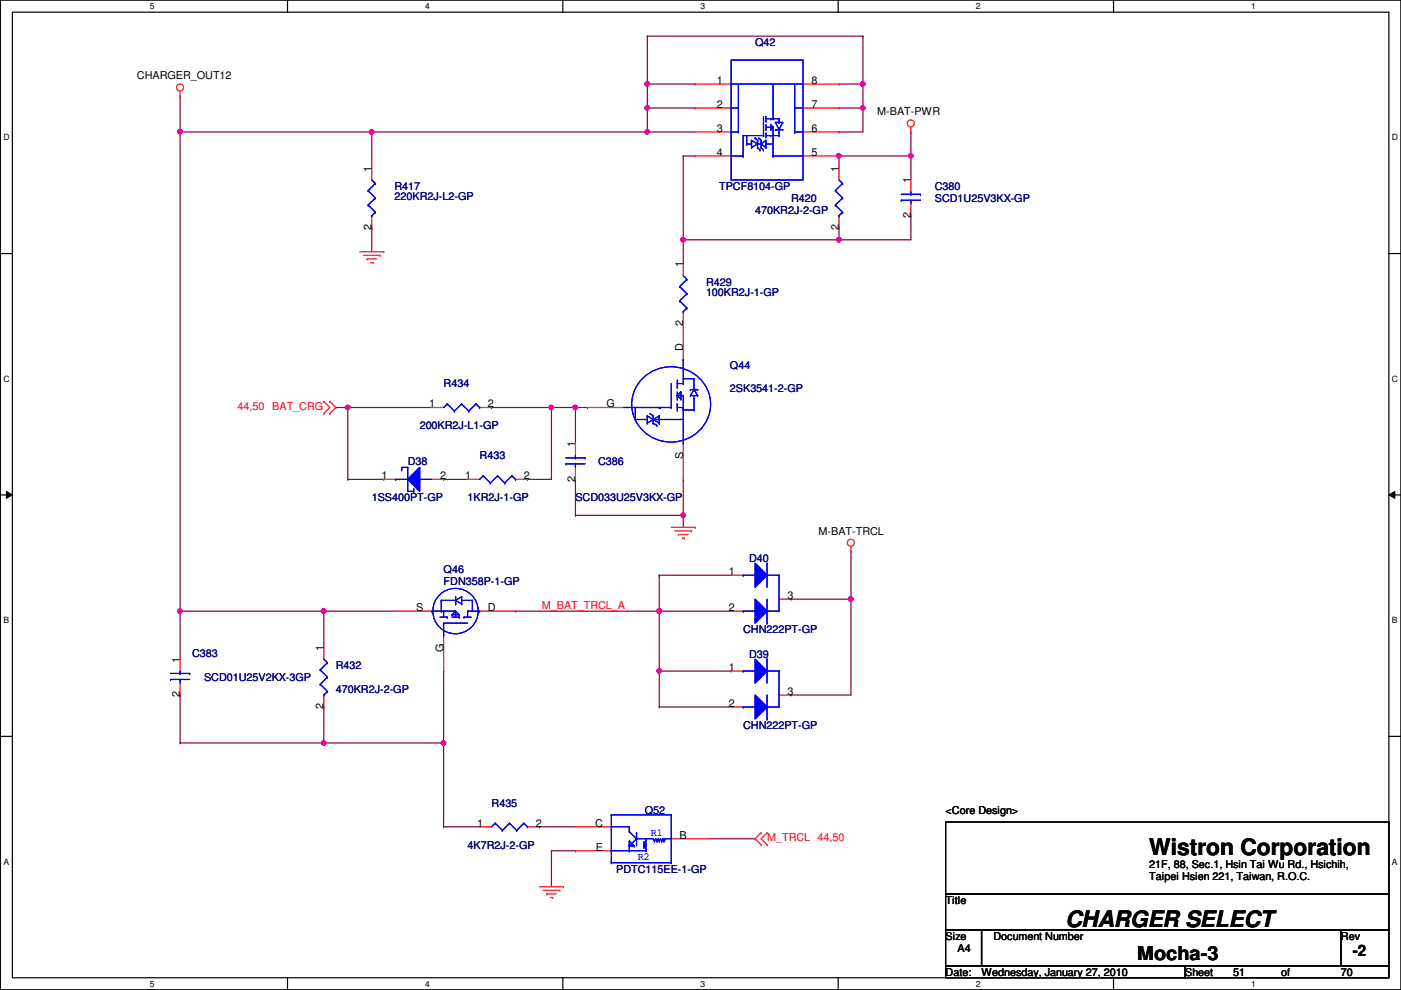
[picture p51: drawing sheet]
<svg xmlns="http://www.w3.org/2000/svg" width="297mm" height="210mm" viewBox="0 0 297 210" stroke-linecap="round" stroke-linejoin="round" font-family="sans-serif">
<defs><g id="words">
<g font-size="4.8">
<text x="243.7" y="181.3">Wistron Corporation</text>
<text x="225.9" y="196.5">CHARGER SELECT</text>
</g>
<text font-size="4.1" x="241.1" y="203.5">Mocha-3</text>
<text font-size="3.3" x="286.8" y="202.8">-2</text>
<g font-size="2.3" fill="#000080">
<text x="160.1" y="9.7">Q42</text>
<text x="83.6" y="40.2">R417</text>
<text x="152.5" y="40.2">TPCF8104-GP</text>
<text x="198.2" y="40.2">C380</text>
<text x="83.6" y="42.5">220KR2J-L2-GP</text>
<text x="160.1" y="45.3">470KR2J-2-GP</text>
<text x="167.7" y="42.8">R420</text>
<text x="198.2" y="42.8">SCD1U25V3KX-GP</text>
<text x="149.7" y="60.5">R429</text>
<text x="149.7" y="62.8">100KR2J-1-GP</text>
<text x="94.1" y="82.1">R434</text>
<text x="154.8" y="78.3">Q44</text>
<text x="154.8" y="83.1">2SK3541-2-GP</text>
<text x="89" y="91">200KR2J-L1-GP</text>
<text x="86.4" y="98.6">D38</text>
<text x="101.7" y="97.4">R433</text>
<text x="126.8" y="98.6">C386</text>
<text x="78.8" y="106.3">1SS400PT-GP</text>
<text x="99.1" y="106.3">1KR2J-1-GP</text>
<text x="122" y="106.3">SCD033U25V3KX-GP</text>
<text x="158.8" y="119.2">D40</text>
<text x="94.1" y="121.5">Q46</text>
<text x="94.1" y="124">FDN358P-1-GP</text>
<text x="157.6" y="134.2">CHN222PT-GP</text>
<text x="40.7" y="139.3">C383</text>
<text x="71.2" y="141.8">R432</text>
<text x="158.8" y="139.5">D39</text>
<text x="43.3" y="144.4">SCD01U25V2KX-3GP</text>
<text x="71.2" y="146.9">470KR2J-2-GP</text>
<text x="157.6" y="154.5">CHN222PT-GP</text>
<text x="104.2" y="171">R435</text>
<text x="136.7" y="172.6">Q52</text>
<text x="99.1" y="179.9">4K7R2J-2-GP</text>
<text x="130.6" y="185">PDTC115EE-1-GP</text>
</g>
<g font-size="2.3">
<text x="29" y="16.8">CHARGER_OUT12</text>
<text x="152" y="17.8">1</text>
<text x="172" y="17.8">8</text>
<text x="152" y="22.9">2</text>
<text x="172" y="22.9">7</text>
<text x="152" y="27.9">3</text>
<text x="172" y="27.9">6</text>
<text x="186" y="24.5">M-BAT-PWR</text>
<text x="152" y="33">4</text>
<text x="172" y="33">5</text>
<text x="78.8" y="36.4" transform="rotate(-90 78.8 36.4)">1</text>
<text x="177.8" y="36.4" transform="rotate(-90 177.8 36.4)">1</text>
<text x="193.1" y="38.9" transform="rotate(-90 193.1 38.9)">1</text>
<text x="193.1" y="46.3" transform="rotate(-90 193.1 46.3)">2</text>
<text x="78.8" y="48.8" transform="rotate(-90 78.8 48.8)">2</text>
<text x="177.8" y="48.8" transform="rotate(-90 177.8 48.8)">2</text>
<text x="144.8" y="56.7" transform="rotate(-90 144.8 56.7)">1</text>
<text x="144.8" y="69.1" transform="rotate(-90 144.8 69.1)">2</text>
<text x="144.8" y="74.5" transform="rotate(-90 144.8 74.5)">D</text>
<text x="91" y="86.4">1</text>
<text x="103.5" y="86.4">2</text>
<text x="128.6" y="86.4">G</text>
<text x="122" y="94.8" transform="rotate(-90 122 94.8)">1</text>
<text x="80.9" y="101.6">1</text>
<text x="93.3" y="101.6">2</text>
<text x="98.6" y="101.6">1</text>
<text x="111.1" y="101.6">2</text>
<text x="144.8" y="97.3" transform="rotate(-90 144.8 97.3)">S</text>
<text x="122" y="102.2" transform="rotate(-90 122 102.2)">2</text>
<text x="173.6" y="113.4">M-BAT-TRCL</text>
<text x="154.5" y="121.9">1</text>
<text x="88.2" y="129.5">S</text>
<text x="103.5" y="129.5">D</text>
<text x="154.5" y="129.5">2</text>
<text x="167" y="127">3</text>
<text x="68.6" y="138" transform="rotate(-90 68.6 138)">1</text>
<text x="38.1" y="140.5" transform="rotate(-90 38.1 140.5)">1</text>
<text x="94" y="138.2" transform="rotate(-90 94 138.2)">G</text>
<text x="154.5" y="142.2">1</text>
<text x="38.1" y="147.9" transform="rotate(-90 38.1 147.9)">2</text>
<text x="154.5" y="149.9">2</text>
<text x="167" y="147.3">3</text>
<text x="68.6" y="150.4" transform="rotate(-90 68.6 150.4)">2</text>
<text x="200.5" y="172.6">&lt;Core Design&gt;</text>
<text x="101.2" y="175.3">1</text>
<text x="113.6" y="175.3">2</text>
<text x="126.2" y="175.3">C</text>
<text x="144.1" y="177.8">B</text>
<text x="126.3" y="180.3">E</text>
<text x="243.7" y="184">21F, 88, Sec.1, Hsin Tai Wu Rd., Hsichih,</text>
<text x="200.5" y="191.6">Title</text>
<text x="243.7" y="186.6">Taipei Hsien 221, Taiwan, R.O.C.</text>
<text x="200.5" y="199.2">Size</text>
<text x="203" y="201.8">A4</text>
<text x="210.6" y="199.2">Document Number</text>
<text x="284.3" y="199.2">Rev</text>
<text x="200.5" y="206.8">Date:</text>
<text x="208.1" y="206.8">Wednesday, January 27, 2010</text>
<text x="251.3" y="206.8">Sheet</text>
<text x="261.4" y="206.8">51</text>
<text x="271.6" y="206.8">of</text>
<text x="284.3" y="206.8">70</text>
</g>
<g font-size="2.3" fill="#f00">
<text x="50.4" y="87">44,50</text>
<text x="57.7" y="87">BAT_CRG</text>
<text x="114.9" y="129.1">M_BAT_TRCL_A</text>
<text x="162.6" y="178.4">M_TRCL 44,50</text>
</g>
<g font-size="2.3" fill="#00f">
<text x="138" y="177.2">R1</text>
<text x="135.2" y="182.2">R2</text>
</g>
<g font-size="1.8">
<text x="31.8" y="1.9">5</text>
<text x="90.1" y="1.9">4</text>
<text x="148.5" y="1.9">3</text>
<text x="206.9" y="1.9">2</text>
<text x="265.3" y="1.9">1</text>
<text x=".7" y="29.8">D</text>
<text x="295.1" y="29.8">D</text>
<text x=".7" y="80.9">C</text>
<text x="295.1" y="80.9">C</text>
<text x=".7" y="132.1">B</text>
<text x="295.1" y="132.1">B</text>
<text x=".7" y="183.3">A</text>
<text x="295.1" y="183.3">A</text>
<text x="31.8" y="209.2">5</text>
<text x="90.1" y="209.2">4</text>
<text x="148.5" y="209.2">3</text>
<text x="206.9" y="209.2">2</text>
<text x="265.3" y="209.2">1</text>
</g>
</g></defs>
<path d="M.1 0h296.9v209.8h-296.9zM2.6 2.6h291.9v204.7h-291.9z" fill="none" stroke="#000" stroke-width=".25"/>
<g fill="#fff">
<path d="M31.8 .3h1v2h-1z"/>
<path d="M31.8 207.6h1v1.9h-1z"/>
</g>
<path d="M61 0v2.6M61 207.3v2.5" fill="none" stroke="#000" stroke-width=".25"/>
<g fill="#fff">
<path d="M90.1 .3h1v2h-1z"/>
<path d="M90.1 207.6h1v1.9h-1z"/>
</g>
<path d="M119.3 0v2.6M119.3 207.3v2.5" fill="none" stroke="#000" stroke-width=".25"/>
<g fill="#fff">
<path d="M148.5 .3h1v2h-1z"/>
<path d="M148.5 207.6h1v1.9h-1z"/>
</g>
<path d="M177.7 0v2.6M177.7 207.3v2.5" fill="none" stroke="#000" stroke-width=".25"/>
<g fill="#fff">
<path d="M206.9 .3h1v2h-1z"/>
<path d="M206.9 207.6h1v1.9h-1z"/>
</g>
<path d="M236.1 0v2.6M236.1 207.3v2.5" fill="none" stroke="#000" stroke-width=".25"/>
<g fill="#fff">
<path d="M265.3 .3h.9v2h-.9z"/>
<path d="M265.3 207.6h.9v1.9h-.9z"/>
<path d="M.7 28.2h1.3v1.9h-1.3z"/>
<path d="M295.1 28.2h1.3v1.9h-1.3z"/>
<path d="M.7 79.3h1.3v2h-1.3z"/>
<path d="M295.1 79.3h1.3v2h-1.3z"/>
</g>
<path d="M.1 53.8h2.5M294.5 53.8h2.5" fill="none" stroke="#000" stroke-width=".25"/>
<g fill="#fff">
<path d="M.7 130.5h1.2v2h-1.2z"/>
<path d="M295.1 130.5h1.2v2h-1.2z"/>
</g>
<path d="M.1 104.9h2.5M294.5 104.9h2.5" fill="none" stroke="#000" stroke-width=".25"/>
<path d="M1.4 104.2l1.2 .7-1.2 .8zM294.5 104.9l1.2-.7v1.5z" fill="#000"/>
<path d="M1.4 104.2l1.2 .7-1.2 .8zM294.5 104.9l1.2-.7v1.5z" fill="none" stroke="#000" stroke-width=".21"/>
<g fill="#fff">
<path d="M.7 181.7h1.2v2h-1.2z"/>
<path d="M295.1 181.7h1.2v2h-1.2z"/>
</g>
<path d="M.1 156.1h2.5M294.5 156.1h2.5" fill="none" stroke="#000" stroke-width=".25"/>
<g fill="none" stroke="#800040" stroke-width=".25">
<path d="M38.2 28h.1M38.2 28h40.6M78.8 28h.1M78.8 28v7.6M144.9 33.1h.1M144.9 33.1v17.7M177.9 33.1h.1M177.9 33.1v2.5M78.8 48.3h.1M78.8 48.3v5.1M144.9 50.8h.1M144.9 50.8h33"/>
<path d="M122 86.4h2.5M124.5 86.4h.1M144.9 101.6h.1M144.9 101.6v7.7"/>
</g>
<circle cx="177.9" cy="50.8" r=".49" fill="#f0f"/>
<circle cx="177.9" cy="50.8" r=".49" fill="none" stroke="#f0f" stroke-width=".25"/>
<circle cx="144.8" cy="50.8" r=".49" fill="#f0f"/>
<circle cx="144.8" cy="50.8" r=".49" fill="none" stroke="#f0f" stroke-width=".25"/>
<path d="M177.9 33.1h.1M177.9 33.1h15.2M144.9 50.8h.1M144.9 50.8v5.1M177.9 48.3h.1M177.9 48.3v2.5" fill="none" stroke="#800040" stroke-width=".25"/>
<circle cx="193.1" cy="33" r=".49" fill="#f0f"/>
<circle cx="193.1" cy="33" r=".49" fill="none" stroke="#f0f" stroke-width=".25"/>
<circle cx="177.9" cy="33" r=".49" fill="#f0f"/>
<circle cx="177.9" cy="33" r=".49" fill="none" stroke="#f0f" stroke-width=".25"/>
<path d="M193.1 33.1h.1M193.1 28h.1M193.1 28v10.1M177.9 50.8h.1M193.1 45.8h.1M193.1 45.8v5h-15.2M122 101.6h.1M122 109.3h.1M122 101.6v7.7M122 109.3h22.9M144.9 109.3h.1M144.9 109.3v2.5" fill="none" stroke="#800040" stroke-width=".25"/>
<circle cx="144.8" cy="109.2" r=".49" fill="#f0f"/>
<circle cx="144.8" cy="109.2" r=".49" fill="none" stroke="#f0f" stroke-width=".25"/>
<path d="M122 86.4h.1M122 86.4v7.6" fill="none" stroke="#800040" stroke-width=".25"/>
<circle cx="122" cy="86.4" r=".49" fill="#f0f"/>
<circle cx="122" cy="86.4" r=".49" fill="none" stroke="#f0f" stroke-width=".25"/>
<path d="M73.7 86.4h.1M73.7 86.4h17.8M104.2 86.4h.1M104.2 86.4h12.7M116.9 86.4h.1M116.9 86.4v15.2h-5.1M94.1 101.6h.1M94.1 101.6h5M111.8 101.6h.1" fill="none" stroke="#800040" stroke-width=".25"/>
<circle cx="73.7" cy="86.4" r=".49" fill="#f0f"/>
<circle cx="73.7" cy="86.4" r=".49" fill="none" stroke="#f0f" stroke-width=".25"/>
<path d="M38.2 20.4h.1M38.2 20.4v7.6M137.2 28h.1M137.2 28h10.2" fill="none" stroke="#800040" stroke-width=".25"/>
<circle cx="137.2" cy="28" r=".49" fill="#f0f"/>
<circle cx="137.2" cy="28" r=".49" fill="none" stroke="#f0f" stroke-width=".25"/>
<path d="M116.9 86.4h.1M116.9 86.4h5.1" fill="none" stroke="#800040" stroke-width=".25"/>
<circle cx="116.9" cy="86.4" r=".49" fill="#f0f"/>
<circle cx="116.9" cy="86.4" r=".49" fill="none" stroke="#f0f" stroke-width=".25"/>
<path d="M109.3 129.6h.1M139.8 122h.1M139.8 122v7.6h-30.5M139.8 122h15.2" fill="none" stroke="#800040" stroke-width=".25"/>
<circle cx="139.8" cy="129.6" r=".49" fill="#f0f"/>
<circle cx="139.8" cy="129.6" r=".49" fill="none" stroke="#f0f" stroke-width=".25"/>
<path d="M38.2 129.6h.1M38.2 129.6h30.5M68.7 129.6h.1M68.7 129.6v7.6M139.8 129.6h.1M139.8 129.6h15.2" fill="none" stroke="#800040" stroke-width=".25"/>
<circle cx="68.6" cy="129.6" r=".49" fill="#f0f"/>
<circle cx="68.6" cy="129.6" r=".49" fill="none" stroke="#f0f" stroke-width=".25"/>
<path d="M38.2 129.6h.1M38.2 129.6v10.1M38.2 147.4h.1M38.2 157.5h.1M38.2 147.4v10.1M38.2 157.5h30.5" fill="none" stroke="#800040" stroke-width=".25"/>
<circle cx="68.6" cy="157.5" r=".49" fill="#f0f"/>
<circle cx="68.6" cy="157.5" r=".49" fill="none" stroke="#f0f" stroke-width=".25"/>
<path d="M68.7 129.6h.1M68.7 129.6h15.2M68.7 149.9h.1M68.7 149.9v7.6" fill="none" stroke="#800040" stroke-width=".25"/>
<circle cx="68.6" cy="129.6" r=".49" fill="#f0f"/>
<circle cx="68.6" cy="129.6" r=".49" fill="none" stroke="#f0f" stroke-width=".25"/>
<path d="M38.2 28v101.6M180.4 116.9h.1M180.4 116.9v10.1M38.2 129.6h.1M116.9 180.4h.1M116.9 180.4v7.6" fill="none" stroke="#800040" stroke-width=".25"/>
<circle cx="38.2" cy="28" r=".49" fill="#f0f"/>
<circle cx="38.2" cy="28" r=".49" fill="none" stroke="#f0f" stroke-width=".25"/>
<circle cx="38.2" cy="129.6" r=".49" fill="#f0f"/>
<circle cx="38.2" cy="129.6" r=".49" fill="none" stroke="#f0f" stroke-width=".25"/>
<g fill="none" stroke="#800040" stroke-width=".25">
<path d="M68.7 157.5h.1M68.7 157.5h25.4M94.1 142.3h.1M94.1 157.5h.1M94.1 142.3v33M94.1 175.3h.1M94.1 175.3h7.6M114.4 175.3h.1M114.4 175.3h7.6M149.9 177.8h10.2M160.1 177.8h.1M116.9 180.4h5.1"/>
<path d="M122 180.4h.1"/>
</g>
<circle cx="94" cy="157.5" r=".49" fill="#f0f"/>
<circle cx="94" cy="157.5" r=".49" fill="none" stroke="#f0f" stroke-width=".25"/>
<path d="M139.8 142.3h15.2M155 142.3h.1" fill="none" stroke="#800040" stroke-width=".25"/>
<circle cx="139.8" cy="142.3" r=".49" fill="#f0f"/>
<circle cx="139.8" cy="142.3" r=".49" fill="none" stroke="#f0f" stroke-width=".25"/>
<path d="M139.8 129.6v12.7M139.8 142.3h.1" fill="none" stroke="#800040" stroke-width=".25"/>
<circle cx="139.8" cy="129.6" r=".49" fill="#f0f"/>
<circle cx="139.8" cy="129.6" r=".49" fill="none" stroke="#f0f" stroke-width=".25"/>
<path d="M180.4 127h.1M180.4 127v20.4h-12.7M139.8 149.9h.1M139.8 142.3h.1M139.8 149.9h15.2M139.8 142.3v7.6M167.7 147.4h.1" fill="none" stroke="#800040" stroke-width=".25"/>
<circle cx="180.4" cy="127" r=".49" fill="#f0f"/>
<circle cx="180.4" cy="127" r=".49" fill="none" stroke="#f0f" stroke-width=".25"/>
<path d="M78.8 28h58.4M137.2 28h.1M71.2 86.4h.1M71.2 86.4h2.5v15.2M73.7 101.6h.1M73.7 101.6h7.7M81.4 101.6h.1M167.7 127h.1M167.7 127h12.7" fill="none" stroke="#800040" stroke-width=".25"/>
<circle cx="78.8" cy="28" r=".49" fill="#f0f"/>
<circle cx="78.8" cy="28" r=".49" fill="none" stroke="#f0f" stroke-width=".25"/>
<path d="M137.2 17.8h10.2M147.4 17.8h.1M137.2 22.9h.1M137.2 22.9v5.1M137.2 22.9h10.2M147.4 22.9h.1" fill="none" stroke="#800040" stroke-width=".25"/>
<circle cx="137.2" cy="22.9" r=".49" fill="#f0f"/>
<circle cx="137.2" cy="22.9" r=".49" fill="none" stroke="#f0f" stroke-width=".25"/>
<path d="M137.2 17.8h.1M137.2 17.8v5.1M177.9 28h.1M183 22.9h.1M183 22.9v5.1h-5.1" fill="none" stroke="#800040" stroke-width=".25"/>
<circle cx="182.9" cy="22.9" r=".49" fill="#f0f"/>
<circle cx="182.9" cy="22.9" r=".49" fill="none" stroke="#f0f" stroke-width=".25"/>
<path d="M177.9 17.8h.1M177.9 17.8h5.1" fill="none" stroke="#800040" stroke-width=".25"/>
<circle cx="182.9" cy="17.8" r=".49" fill="#f0f"/>
<circle cx="182.9" cy="17.8" r=".49" fill="none" stroke="#f0f" stroke-width=".25"/>
<path d="M137.2 7.7h.1M137.2 7.7v10.1M183 17.8h.1M183 17.8v5.1h-5.1M177.9 22.9h.1" fill="none" stroke="#800040" stroke-width=".25"/>
<circle cx="137.2" cy="17.8" r=".49" fill="#f0f"/>
<circle cx="137.2" cy="17.8" r=".49" fill="none" stroke="#f0f" stroke-width=".25"/>
<path d="M137.2 7.7h45.8M183 7.7h.1M183 17.8h.1M183 7.7v10.1M144.9 33.1h2.5M147.4 33.1h.1" fill="none" stroke="#800040" stroke-width=".25"/>
<g fill="none" stroke="#f00" stroke-width=".25">
<path d="M38.2 19.3v1.1M147.4 17.8h7.6M170.3 17.8h7.6M38.2 20.4h.1M147.4 28h7.6M147.4 33.1h7.6M147.4 22.9h7.6M170.3 28h7.6M170.3 33.1h7.6M170.3 22.9h7.6M193.1 28h.1M193.1 27v1"/>
<path d="M193.1 38.1v2.6M76.3 53.4h5.1M77 54.1h3.6M77.8 54.9h.1M77.8 54.9h2M78.6 55.7h.5M79.1 55.7h.1M80.6 54.1h.1M81.4 53.4h.1M193.1 43.2v2.6M68.7 85.1h.1M68.7 87.7h.1"/>
<path d="M68.7 85.1l1.2 1.3-1.2 1.3M69.9 87.7h.1M69.9 85.1h.1M69.9 85.1l1.3 1.3-1.3 1.3M142.3 111.8h5.1M143.1 112.6h3.5M143.8 113.3h.1M143.8 113.3h2.1M144.6 114.1h.5M145.1 114.1h.1M146.6 112.6h.1M147.4 111.8h.1"/>
<path d="M180.4 116.9h.1M180.4 115.9v1M68.7 137.2v2.5M83.9 129.6h7.6M94.1 134.7v7.6M101.7 129.6h7.6M68.7 147.4v2.5M155 149.9h2.6M155 142.3h2.6M165.2 147.4h2.5M161.4 179.1h.1M161.4 176.6h.1"/>
<path d="M161.4 176.6l-1.3 1.2 1.3 1.3M162.6 176.6h.1M162.6 179.1h.1M162.6 176.6l-1.2 1.2 1.2 1.3M114.4 188h5.1M115.1 188.8h3.6M115.9 189.5h.1M115.9 189.5h2M116.7 190.3h.5M117.2 190.3h.1M118.7 188.8h.1M119.5 188h.1"/>
<circle cx="38.2" cy="18.6" r=".75"/>
<circle cx="193.1" cy="26.2" r=".75"/>
<circle cx="180.4" cy="115.1" r=".75"/>
</g>
<path d="M200.5 174.3h94v15.2h-94zM200.5 189.5h94v7.6h-94zM200.5 197.1h7.6v7.7h-7.6zM208.1 197.1h76.2v7.7h-76.2zM284.3 197.1h10.2v7.7h-10.2zM200.5 204.8h50.8v2.5h-50.8zM251.3 204.8h43.2v2.5h-43.2z" fill="none" stroke="#000" stroke-width=".25"/>
<g fill="none" stroke="#00f" stroke-width=".25">
<path d="M155 12.7h15.3v25.4h-15.3zM155 17.8h.1M155 17.8h15.3M156.5 17.8v10.2M163.9 17.8v7.4M168.5 17.8v10.2M155 28h.1M155 22.9h.1M155 33.1h2.6M155 28h1.5M155 22.9h1.5M156.5 28h.1"/>
<path d="M157.6 33.1h.1M158.3 30.5h.1M158.3 30.5h1M158.3 28.7v1.8M159.3 31.3h.1M159.3 29.8h.1M159.3 29.8v1.5M159.3 29.8l1.3 .7M160.1 29.3h.1M160.1 29.3l.5 .5M160.6 30.5h.1M160.6 31.3h.1"/>
<path d="M160.6 29.8h.1M160.6 30.5l-1.3 .8M160.6 30.5h.8M160.6 31.3l.5 .5M160.6 29.8v1.5M160.9 29.3h.1M160.9 29.3l.5 .5M161.1 31.8h.1M161.4 30.5h.1M161.4 31.3h.1M161.4 29.8h.1M161.4 30.5l1 .8"/>
<path d="M161.4 31.3l.5 .5M161.4 29.8v1.5M161.9 31.8h.1M161.9 28.7h.1M161.9 28.7h-4.3v4.4M161.9 24.7v4M162.4 28.2h.1M162.4 28.7h.1M162.4 31.3h.1M162.4 29.8h.1M162.4 25.7h.1M162.4 30.5h.1"/>
<path d="M162.4 27.5h.1M162.4 24.7v1M162.4 26.5v1M162.4 28.2v1.1M162.4 29.8v1.5M162.4 28.7h2.8M162.4 25.2h2.8M162.4 27h1.5M162.4 29.8l-1 .7M162.4 30.5h1.5M163.4 28.7h.1M163.4 25.2h.1"/>
<path d="M163.4 26.5h.1M163.4 27.5h.1M163.4 26.5l.5 .5M163.4 26.5v1M163.9 33.1h.1M163.9 27h.1M163.9 25.2h.1M163.9 33.1h6.4M163.9 27v6.1M163.9 27l-.5 .5M164.4 26h.1M164.4 27.5h.1"/>
<path d="M164.4 26l.8 1.5M164.4 26h1.5M164.4 27.5h1.5M164.7 27.5h.1M165.2 28.7h.1M165.2 27.5h.1M165.2 26h.1M165.2 25.2h.1M165.2 25.2v.8M165.2 27.5v1.2M165.9 26h.1M165.9 27.5h.1"/>
<path d="M165.9 26l-.7 1.5M168.5 28h.1M168.5 22.9h.1M168.5 28h1.8M168.5 22.9h1.8M191.1 42.5h.1M191.1 41.2h4.1M191.1 42.5h4.1M193.1 41.2h.1M193.1 42.5h.1M193.1 40.7v.5M193.1 42.5v.7"/>
<path d="M195.2 41.2h.1M68.7 139.7l.7 .8M91.5 129.6h.1M91.5 129.6h5.1M93.3 130.9h1.5M93.6 127.3h.1M93.6 129.6h.1M93.6 127.3h3M93.6 127.3v2.3M94.1 132.1h.1M94.1 134.7h.1M94.1 129.6h.1"/>
<path d="M94.1 132.1h5M94.1 129.6v1.3M94.1 132.1v2.6M94.8 130.9h.1M95.8 130.3h.1M95.8 130.9h1.6M95.8 130.3h1.6M96.6 129.6h.1M96.6 128.1h.1M96.6 127.3h.1M96.6 126.5h.1M96.6 126.5v1.6"/>
<path d="M96.6 129.6v1.3M96.6 129.6l-.8 .7M96.6 129.6l.8 .7M96.6 127.3l1.3 .8M97.4 130.3h.1M97.4 130.9h.1M97.9 127.3h.1M97.9 128.1h.1M97.9 126.5h.1M97.9 127.3h2.3M97.9 126.5v1.6M97.9 126.5l-1.3 .8"/>
<path d="M98.4 130.9h.1M98.4 130.9h1.5M99.1 129.6h.1M99.1 129.6v1.3M99.1 129.6h2.6M100.2 127.3h.1M100.2 127.3v2.3M101.7 129.6h.1M67.9 142h.1M67.9 145.1h.1M67.9 142l1.5 1.6M67.9 145.1l1.5 1.5"/>
<path d="M68.7 147.4h.1M69.4 140.5h.1M69.4 143.6h.1M69.4 146.6h.1M69.4 140.5l-1.5 1.5M69.4 143.6l-1.5 1.5M69.4 146.6l-.7 .8"/>
<circle cx="96.6" cy="129.6" r="4.8"/>
</g>
<path d="M160.1 147.4l2.5 2.5-2.5 2.5z" fill="#00f"/>
<path d="M160.1 147.4l2.5 2.5-2.5 2.5z" fill="none" stroke="#00f" stroke-width=".25"/>
<path d="M160.1 139.7l2.5 2.6-2.5 2.5z" fill="#00f"/>
<g fill="none" stroke="#00f" stroke-width=".25">
<path d="M160.1 139.7l2.5 2.6-2.5 2.5zM162.6 139.7h.1M162.6 139.7v5.1M157.6 149.9h.1M157.6 142.3h.1M157.6 149.9h2.5M157.6 142.3h2.5M162.6 152.4h.1M162.6 149.9h.1M162.6 142.3h.1M162.6 147.4v5M162.6 142.3h2.6"/>
<path d="M165.2 142.3h.1M165.2 142.3v7.6h-2.6"/>
</g>
<path d="M160.1 147.4l2.5 2.5-2.5 2.5z" fill="#00f"/>
<path d="M160.1 147.4l2.5 2.5-2.5 2.5z" fill="none" stroke="#00f" stroke-width=".25"/>
<path d="M160.1 139.7l2.5 2.6-2.5 2.5z" fill="#00f"/>
<g fill="none" stroke="#00f" stroke-width=".25">
<path d="M144.9 76.2h.1M144.9 76.2v5.1M132.2 86.4h10.1M134.7 88.9h.1M134.7 88.9h2.5M134.7 86.4v2.5M136.4 80.1a8.4 8.4 0 0 1 8.9-1.8 8.4 8.4 0 0 1 5.4 7.4 8.4 8.4 0 0 1-8.4 8 8.4 8.4 0 0 1-8.4-8 7.8 7.8 0 0 1 2.5-5.6zM137.2 89.7h.1M137.2 88.2h.1M137.2 88.2v1.5M137.2 88.2l2.6 1.5M137.7 87.7l.8 .5"/>
<path d="M138.5 89.7h.1M138.5 88.9h.1M138.5 88.2h.1M138.5 88.9h6.4M138.5 88.2v1.5M138.5 89.7l.8 .5M139.3 90.2h.1M139.8 86.4h.1M139.8 88.9h.1M139.8 88.2h.1M139.8 89.7h.1M139.8 88.2l-2.6 1.5"/>
<path d="M139.8 88.2v1.5M140 86.4h.1M142.3 86.4h.1M142.3 81.3v5.1M143.6 85.6h.1M143.6 82.1h.1M143.6 84.6h.1M143.6 83.9h.1M143.6 86.4h1.3M143.6 80.6v1.5M143.6 83.1v1.5M143.6 85.6v1.6"/>
<path d="M143.6 81.3h1.3M143.6 83.9h1.3M143.6 83.9l.8 .7M144.4 83.1h.1M144.4 84.6h.1M144.4 83.1l-.8 .8M144.4 83.1v1.5M144.9 81.3h.1M144.9 86.4h.1M144.9 94h.1M144.9 83.9h.1M144.9 86.9h.1"/>
<path d="M144.9 83.9v10.1M144.9 80.3h2.2M144.9 86.9h2.2M146.4 82.6h.1M146.4 83.9h.1M146.4 83.9h1.5M146.4 82.6h1.5M147.1 80.3h.1M147.1 82.6h.1M147.1 86.9h.1M147.1 80.3v2.3M147.1 83.9v3"/>
<path d="M147.1 82.6l.8 1.3M147.1 82.6l-.7 1.3M147.9 82.6h.1M147.9 83.9h.1M160.1 139.7l2.5 2.6-2.5 2.5zM162.6 139.7h.1M162.6 139.7v5.1M157.6 149.9h.1M157.6 142.3h.1M157.6 149.9h2.5M157.6 142.3h2.5M162.6 152.4h.1"/>
<path d="M162.6 149.9h.1M162.6 142.3h.1M162.6 147.4v5M162.6 142.3h2.6M165.2 142.3h.1M165.2 142.3v7.6h-2.6M105 174.5h.1M105 174.5l-.8 .8M105 174.5l1.5 1.6M106.5 176.1h.1M108 174.5h.1M108 174.5l-1.5 1.6"/>
<path d="M108 174.5l1.6 1.6M109.6 176.1h.1M111.1 174.5h.1M111.1 174.5l-1.5 1.6M111.1 174.5l.7 .8M111.8 175.3h.1"/>
</g>
<path d="M144.9 68.6v7.6M124.5 86.4h7.7M144.9 94v7.6M81.4 101.6h2.5M91.5 101.6h2.6M101.7 175.3h2.5M111.8 175.3h2.6" fill="none" stroke="#f00" stroke-width=".25"/>
<path d="M89 99.1v5.1l-2.6-2.6z" fill="#00f"/>
<g fill="none" stroke="#00f" stroke-width=".25">
<path d="M85.2 99.1h.1M85.2 99.6h.1M85.2 99.1h1.2M85.2 99.1v.5M86.4 99.1h.1M86.4 99.1v5.1h1.3M89 99.1v5.1l-2.6-2.6zM83.9 101.6h.1M83.9 101.6h2.5M87.7 104.2h.1M87.7 103.7h.1M87.7 103.7v.5"/>
<path d="M89 101.6h.1M89 101.6h2.5"/>
</g>
<path d="M89 99.1v5.1l-2.6-2.6z" fill="#00f"/>
<g fill="none" stroke="#00f" stroke-width=".25">
<path d="M78.8 38.1l.8 .8M79.6 38.9h.1M79.6 38.9l-1.5 1.5M78.1 40.4h.1M78.1 43.5h.1M78.1 40.4l1.5 1.6M78.1 43.5l1.5 1.5M78.8 45.8h.1M79.6 42h.1M79.6 45h.1M79.6 42l-1.5 1.5M79.6 45l-.8 .8"/>
<path d="M144.9 58.5l.7 .7M145.6 59.2h.1M145.6 59.2l-1.5 1.5M144.1 60.7h.1M144.1 63.8h.1M144.1 60.7l1.5 1.6M144.1 63.8l1.5 1.5M144.9 66.1h.1M145.6 62.3h.1M145.6 65.3h.1M145.6 62.3l-1.5 1.5M145.6 65.3l-.7 .8"/>
<path d="M85.2 99.1h.1M85.2 99.6h.1M85.2 99.1h1.2M85.2 99.1v.5M86.4 99.1h.1M86.4 99.1v5.1h1.3M89 99.1v5.1l-2.6-2.6zM94.8 85.6h.1M94.8 85.6l-.7 .8M94.8 85.6l1.5 1.6M96.3 87.2h.1M97.9 85.6h.1"/>
<path d="M97.9 85.6l-1.6 1.6M97.9 85.6l1.5 1.6M99.4 87.2h.1M100.9 85.6h.1M100.9 85.6l-1.5 1.6M100.9 85.6l.8 .8M101.7 86.4h.1M120 98.3h.1M120 97.1h4M120 98.3h4M122 97.1h.1M122 98.3h.1"/>
<path d="M122 96.6v.5M122 98.3v.8M124 97.1h.1M83.9 101.6h.1M83.9 101.6h2.5M87.7 104.2h.1M87.7 103.7h.1M87.7 103.7v.5M89 101.6h.1M89 101.6h2.5M102.4 100.9h.1M102.4 100.9l-.7 .7"/>
<path d="M102.4 100.9l1.6 1.5M104 102.4h.1M105.5 100.9h.1M105.5 100.9l-1.5 1.5M105.5 100.9l1.5 1.5M107 102.4h.1M108.5 100.9h.1M108.5 100.9l-1.5 1.5M108.5 100.9l.8 .7M109.3 101.6h.1M129.6 175.3h.1M129.6 172.8h.1"/>
<path d="M129.6 175.3h3.8M129.6 172.8v10.1M129.6 172.8h12.7M133.4 179.4h.1M133.4 176.3h.1M133.4 175.3h.1M133.4 178.4h.1M133.4 179.1h.1M133.4 175.3v1M133.4 178.4v2M133.4 176.3l1.6 1.5M133.4 179.4h1"/>
<path d="M133.4 178.4l1 1M134.4 179.4h.1M135 177.8h.1M135 176.6h.1M135 179.1h.1M135 177.8h3.5M135 176.6v2.5M135 177.8l-1.6 1.6M136.5 178.6h.1M136.5 179.1h.1M136.5 179.6h.1M136.5 178.6l.5 .3"/>
<path d="M136.5 179.1l.5 .3M136.5 179.6l.5 .3M137 178.4h.1M137 178.9h.1M137 179.4h.1M137 179.9h.1M137 177.8v.6M137 179.9v.5M137 178.4l-.5 .2M137 178.9l-.5 .2M137 179.4l-.5 .2M138.5 177.8h.1"/>
<path d="M138.5 177.8l.3 .6M138.8 178.4h.1M139 177.8h.1M139 177.8l.3 .6M139 177.8l-.2 .6M139.3 178.4h.1M139.5 177.8h.1M139.5 177.8l.3 .6M139.5 177.8l-.2 .6M139.8 178.4h.1M140 177.8h.1M140 177.8l.3 .6"/>
<path d="M140 177.8l-.2 .6M140.3 178.4h.1M140.5 177.8h.1M140.5 177.8l.3 .6M140.5 177.8l-.2 .6M140.8 178.4h.1M141.1 177.8h.1M141.1 177.8h1.2M141.1 177.8l-.3 .6M142.3 172.8h.1M142.3 172.8v10.1M129.6 180.4h.1"/>
<path d="M129.6 182.7h.1M129.6 182.9h.1M129.6 180.4h7.4M129.6 182.9h12.7M133.4 180.4h.1M137 180.4h.1M142.3 182.9h.1"/>
</g>
<g fill="none" stroke="#f00" stroke-width=".25">
<path d="M78.8 35.6v2.5M78.8 45.8v2.5M144.9 55.9v2.6M144.9 66.1v2.5M91.5 86.4h2.6M101.7 86.4h2.5M122 94v2.6M122 99.1v2.5M99.1 101.6h2.6M109.3 101.6h2.5M155 129.6h2.6M155 122h2.6"/>
<path d="M165.2 127h2.5M122 175.3h7.6M142.3 177.8h7.6M122 180.4h7.6"/>
</g>
<path d="M160.1 127l2.5 2.6-2.5 2.5z" fill="#00f"/>
<path d="M160.1 127l2.5 2.6-2.5 2.5z" fill="none" stroke="#00f" stroke-width=".25"/>
<path d="M160.1 119.4l2.5 2.6-2.5 2.5z" fill="#00f"/>
<g fill="none" stroke="#00f" stroke-width=".25">
<path d="M160.1 119.4l2.5 2.6-2.5 2.5zM162.6 119.4h.1M162.6 119.4v5.1M157.6 129.6h.1M157.6 122h.1M157.6 129.6h2.5M157.6 122h2.5M162.6 132.1h.1M162.6 129.6h.1M162.6 122h.1M162.6 127v5.1M162.6 122h2.6"/>
<path d="M165.2 122h.1M165.2 122v7.6h-2.6"/>
</g>
<path d="M160.1 127l2.5 2.6-2.5 2.5z" fill="#00f"/>
<path d="M160.1 127l2.5 2.6-2.5 2.5z" fill="none" stroke="#00f" stroke-width=".25"/>
<path d="M160.1 119.4l2.5 2.6-2.5 2.5z" fill="#00f"/>
<g fill="none" stroke="#00f" stroke-width=".25">
<path d="M177.9 38.1l.7 .8M178.6 38.9h.1M178.6 38.9l-1.5 1.5M177.1 40.4h.1M177.1 43.5h.1M177.1 40.4l1.5 1.6M177.1 43.5l1.5 1.5M177.9 45.8h.1M178.6 42h.1M178.6 45h.1M178.6 42l-1.5 1.5M178.6 45l-.7 .8"/>
<path d="M160.1 119.4l2.5 2.6-2.5 2.5zM162.6 119.4h.1M162.6 119.4v5.1M157.6 129.6h.1M157.6 122h.1M157.6 129.6h2.5M157.6 122h2.5M162.6 132.1h.1M162.6 129.6h.1M162.6 122h.1M162.6 127v5.1M162.6 122h2.6"/>
<path d="M165.2 122h.1M165.2 122v7.6h-2.6M36.1 144.1h.1M36.1 142.8h4.1M36.1 144.1h4.1M38.2 142.8h.1M38.2 144.1h.1M38.2 142.3v.5M38.2 144.1v.7M40.2 142.8h.1"/>
</g>
<path d="M177.9 35.6v2.5M177.9 45.8v2.5M38.2 139.7v2.6M38.2 144.8v2.6" fill="none" stroke="#f00" stroke-width=".25"/>
<circle cx="177.9" cy="50.8" r=".49" fill="#f0f"/>
<circle cx="177.9" cy="50.8" r=".49" fill="none" stroke="#f0f" stroke-width=".25"/>
<circle cx="144.8" cy="50.8" r=".49" fill="#f0f"/>
<circle cx="144.8" cy="50.8" r=".49" fill="none" stroke="#f0f" stroke-width=".25"/>
<circle cx="193.1" cy="33" r=".49" fill="#f0f"/>
<circle cx="193.1" cy="33" r=".49" fill="none" stroke="#f0f" stroke-width=".25"/>
<circle cx="177.9" cy="33" r=".49" fill="#f0f"/>
<circle cx="177.9" cy="33" r=".49" fill="none" stroke="#f0f" stroke-width=".25"/>
<circle cx="144.8" cy="109.2" r=".49" fill="#f0f"/>
<circle cx="144.8" cy="109.2" r=".49" fill="none" stroke="#f0f" stroke-width=".25"/>
<circle cx="122" cy="86.4" r=".49" fill="#f0f"/>
<circle cx="122" cy="86.4" r=".49" fill="none" stroke="#f0f" stroke-width=".25"/>
<circle cx="73.7" cy="86.4" r=".49" fill="#f0f"/>
<circle cx="73.7" cy="86.4" r=".49" fill="none" stroke="#f0f" stroke-width=".25"/>
<circle cx="137.2" cy="28" r=".49" fill="#f0f"/>
<circle cx="137.2" cy="28" r=".49" fill="none" stroke="#f0f" stroke-width=".25"/>
<circle cx="116.9" cy="86.4" r=".49" fill="#f0f"/>
<circle cx="116.9" cy="86.4" r=".49" fill="none" stroke="#f0f" stroke-width=".25"/>
<circle cx="139.8" cy="129.6" r=".49" fill="#f0f"/>
<circle cx="139.8" cy="129.6" r=".49" fill="none" stroke="#f0f" stroke-width=".25"/>
<circle cx="68.6" cy="129.6" r=".49" fill="#f0f"/>
<circle cx="68.6" cy="129.6" r=".49" fill="none" stroke="#f0f" stroke-width=".25"/>
<circle cx="68.6" cy="157.5" r=".49" fill="#f0f"/>
<circle cx="68.6" cy="157.5" r=".49" fill="none" stroke="#f0f" stroke-width=".25"/>
<circle cx="68.6" cy="129.6" r=".49" fill="#f0f"/>
<circle cx="68.6" cy="129.6" r=".49" fill="none" stroke="#f0f" stroke-width=".25"/>
<circle cx="38.2" cy="28" r=".49" fill="#f0f"/>
<circle cx="38.2" cy="28" r=".49" fill="none" stroke="#f0f" stroke-width=".25"/>
<circle cx="38.2" cy="129.6" r=".49" fill="#f0f"/>
<circle cx="38.2" cy="129.6" r=".49" fill="none" stroke="#f0f" stroke-width=".25"/>
<circle cx="94" cy="157.5" r=".49" fill="#f0f"/>
<circle cx="94" cy="157.5" r=".49" fill="none" stroke="#f0f" stroke-width=".25"/>
<circle cx="139.8" cy="142.3" r=".49" fill="#f0f"/>
<circle cx="139.8" cy="142.3" r=".49" fill="none" stroke="#f0f" stroke-width=".25"/>
<circle cx="139.8" cy="129.6" r=".49" fill="#f0f"/>
<circle cx="139.8" cy="129.6" r=".49" fill="none" stroke="#f0f" stroke-width=".25"/>
<circle cx="180.4" cy="127" r=".49" fill="#f0f"/>
<circle cx="180.4" cy="127" r=".49" fill="none" stroke="#f0f" stroke-width=".25"/>
<circle cx="78.8" cy="28" r=".49" fill="#f0f"/>
<circle cx="78.8" cy="28" r=".49" fill="none" stroke="#f0f" stroke-width=".25"/>
<circle cx="137.2" cy="22.9" r=".49" fill="#f0f"/>
<circle cx="137.2" cy="22.9" r=".49" fill="none" stroke="#f0f" stroke-width=".25"/>
<circle cx="182.9" cy="22.9" r=".49" fill="#f0f"/>
<circle cx="182.9" cy="22.9" r=".49" fill="none" stroke="#f0f" stroke-width=".25"/>
<circle cx="182.9" cy="17.8" r=".49" fill="#f0f"/>
<circle cx="182.9" cy="17.8" r=".49" fill="none" stroke="#f0f" stroke-width=".25"/>
<circle cx="137.2" cy="17.8" r=".49" fill="#f0f"/>
<circle cx="137.2" cy="17.8" r=".49" fill="none" stroke="#f0f" stroke-width=".25"/>
<use href="#words"/>
</svg>
